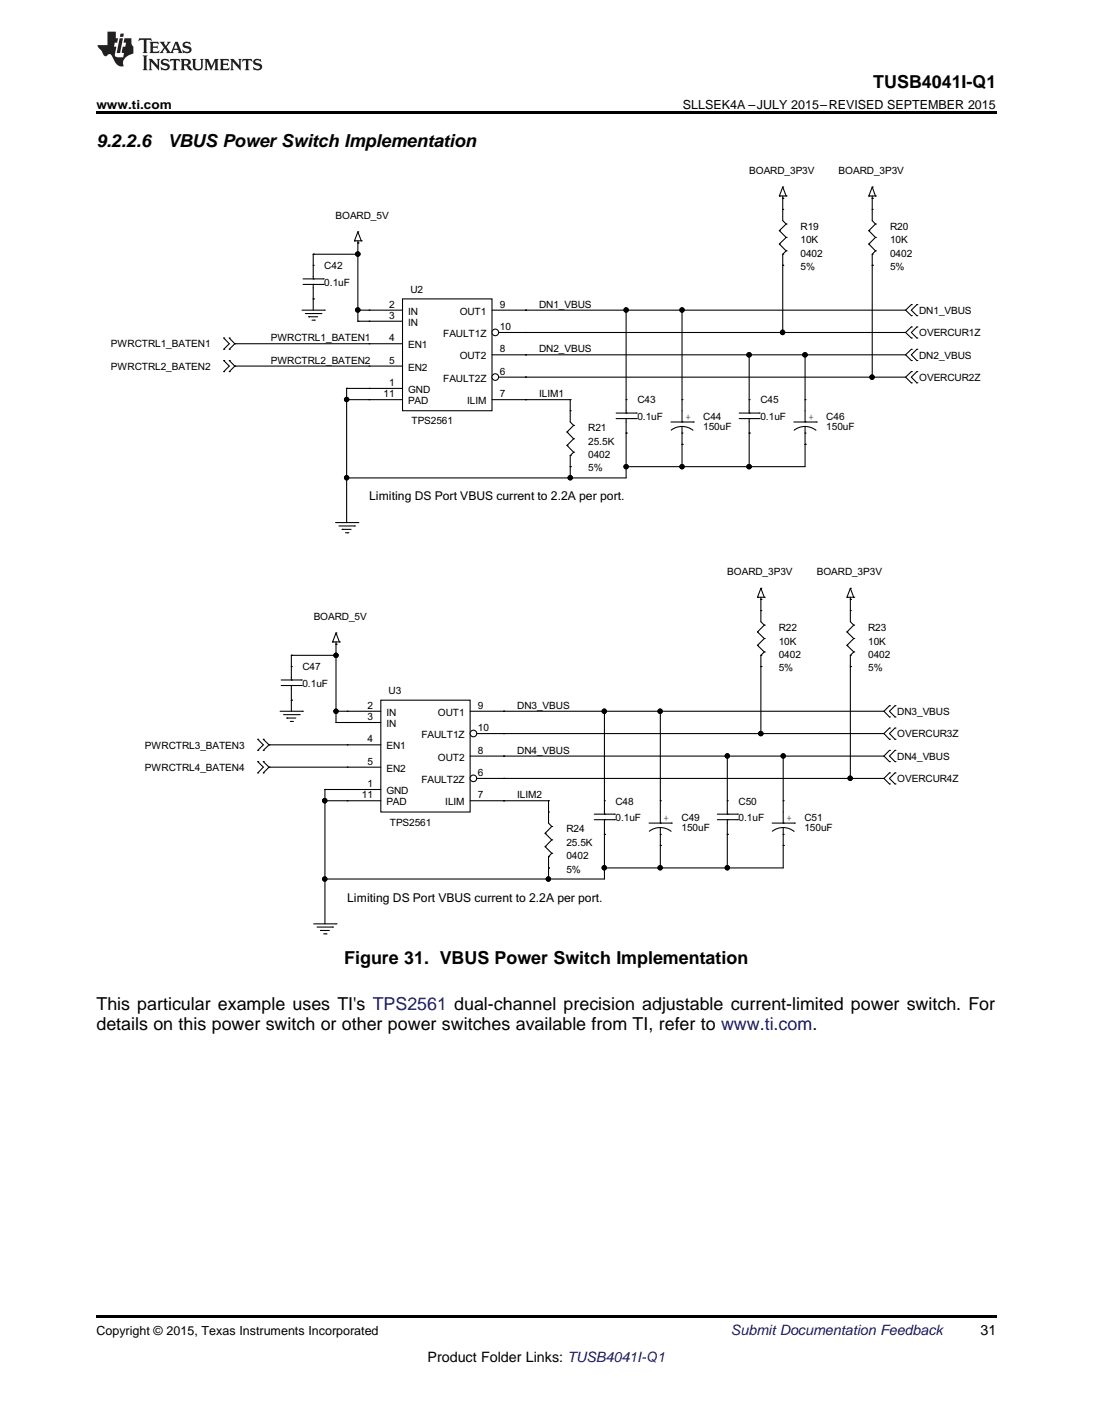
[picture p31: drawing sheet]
<svg xmlns="http://www.w3.org/2000/svg" width="216mm" height="279mm" viewBox="0 0 216 279" stroke-linecap="round" stroke-linejoin="round" font-family="sans-serif">
<defs><g id="words">
<g font-size="3.5">
<text x="172.5" y="17.3">TUSB4041I-Q1</text>
<text x="19" y="28.9">9.2.2.6</text>
<text x="33.1" y="28.9">VBUS Power Switch Implementation</text>
<text x="68" y="190.3">Figure 31. VBUS Power Switch Implementation</text>
<text x="19" y="199.5">This particular example uses TI's TPS2561 dual-channel precision adjustable current-limited power switch. For</text>
<text x="19" y="203.3">details on this power switch or other power switches available from TI, refer to www.ti.com.</text>
</g>
<text font-size="2.8" fill="#0000c8" x="144.4" y="263.6">Submit Documentation Feedback</text>
<g font-size="2.8">
<text x="193.7" y="263.6">31</text>
<text x="84.5" y="268.9">Product Folder Links: TUSB4041I-Q1</text>
</g>
<g font-size="2.5">
<text x="19" y="21.4">www.ti.com</text>
<text x="134.9" y="21.4">SLLSEK4A –JULY 2015–REVISED SEPTEMBER 2015</text>
<text x="19" y="263.6">Copyright © 2015, Texas Instruments Incorporated</text>
</g>
<g font-size="2.4">
<text x="72.9" y="98.8">Limiting DS Port VBUS current to 2.2A per port.</text>
<text x="68.6" y="178">Limiting DS Port VBUS current to 2.2A per port.</text>
</g>
<g font-size="2">
<text x="148" y="34.4">BOARD_3P3V</text>
<text x="165.7" y="34.4">BOARD_3P3V</text>
<text x="66.3" y="43.2">BOARD_5V</text>
<text x="158.1" y="45.4">R19</text>
<text x="175.8" y="45.4">R20</text>
<text x="64.1" y="53.1">C42</text>
<text x="158.1" y="48">10K</text>
<text x="158.1" y="50.7">0402</text>
<text x="158.1" y="53.3">5%</text>
<text x="175.8" y="48">10K</text>
<text x="175.8" y="50.7">0402</text>
<text x="175.8" y="53.3">5%</text>
<text x="64.1" y="56.4">0.1uF</text>
<text x="81.1" y="57.8">U2</text>
<text x="76.9" y="60.7">2</text>
<text x="76.9" y="62.9">3</text>
<text x="80.6" y="62.2">IN</text>
<text x="80.6" y="64.3">IN</text>
<text x="90.8" y="62.2">OUT1</text>
<text x="98.7" y="65.2">10</text>
<text x="98.7" y="60.7">9</text>
<text x="106.5" y="60.8">DN1_VBUS</text>
<text x="181.6" y="62">DN1_VBUS</text>
<text x="21.9" y="68.6">PWRCTRL1_BATEN1</text>
<text x="53.5" y="67.4">PWRCTRL1_BATEN1</text>
<text x="53.5" y="71.8">PWRCTRL2_BATEN2</text>
<text x="76.9" y="67.4">4</text>
<text x="76.9" y="71.8">5</text>
<text x="80.6" y="68.8">EN1</text>
<text x="87.6" y="66.6">FAULT1Z</text>
<text x="90.8" y="71">OUT2</text>
<text x="98.7" y="69.6">8</text>
<text x="106.5" y="69.6">DN2_VBUS</text>
<text x="181.6" y="70.8">DN2_VBUS</text>
<text x="181.6" y="66.4">OVERCUR1Z</text>
<text x="21.9" y="73">PWRCTRL2_BATEN2</text>
<text x="76.9" y="76.2">1</text>
<text x="80.6" y="77.6">GND</text>
<text x="80.6" y="73.2">EN2</text>
<text x="87.6" y="75.4">FAULT2Z</text>
<text x="98.7" y="74">6</text>
<text x="181.6" y="75.2">OVERCUR2Z</text>
<text x="75.8" y="78.4">11</text>
<text x="80.6" y="79.8">PAD</text>
<text x="81.3" y="83.8">TPS2561</text>
<text x="92.3" y="79.8">ILIM</text>
<text x="98.7" y="78.4">7</text>
<text x="106.5" y="78.5">ILIM1</text>
<text x="125.9" y="79.6">C43</text>
<text x="125.9" y="82.9">0.1uF</text>
<text x="135.4" y="82.9">+</text>
<text x="138.9" y="82.9">C44</text>
<text x="150.2" y="79.6">C45</text>
<text x="150.2" y="82.9">0.1uF</text>
<text x="159.7" y="82.9">+</text>
<text x="163.2" y="82.9">C46</text>
<text x="116.2" y="85.2">R21</text>
<text x="116.2" y="87.8">25.5K</text>
<text x="138.9" y="84.9">150uF</text>
<text x="163.2" y="84.9">150uF</text>
<text x="116.2" y="90.5">0402</text>
<text x="116.2" y="93.1">5%</text>
<text x="143.7" y="113.6">BOARD_3P3V</text>
<text x="161.3" y="113.6">BOARD_3P3V</text>
<text x="62" y="122.4">BOARD_5V</text>
<text x="153.8" y="124.6">R22</text>
<text x="171.5" y="124.6">R23</text>
<text x="153.8" y="127.3">10K</text>
<text x="153.8" y="129.9">0402</text>
<text x="171.5" y="127.3">10K</text>
<text x="171.5" y="129.9">0402</text>
<text x="59.7" y="132.4">C47</text>
<text x="59.7" y="135.6">0.1uF</text>
<text x="76.7" y="137">U3</text>
<text x="153.8" y="132.6">5%</text>
<text x="171.5" y="132.6">5%</text>
<text x="72.6" y="139.9">2</text>
<text x="72.6" y="142.2">3</text>
<text x="76.3" y="141.4">IN</text>
<text x="76.3" y="143.6">IN</text>
<text x="86.5" y="141.4">OUT1</text>
<text x="94.4" y="139.9">9</text>
<text x="102.2" y="140">DN3_VBUS</text>
<text x="177.2" y="141.2">DN3_VBUS</text>
<text x="28.6" y="147.8">PWRCTRL3_BATEN3</text>
<text x="72.6" y="146.6">4</text>
<text x="76.3" y="148">EN1</text>
<text x="83.2" y="145.8">FAULT1Z</text>
<text x="94.4" y="144.4">10</text>
<text x="94.4" y="148.8">8</text>
<text x="102.2" y="148.8">DN4_VBUS</text>
<text x="177.2" y="145.6">OVERCUR3Z</text>
<text x="28.6" y="152.2">PWRCTRL4_BATEN4</text>
<text x="72.6" y="155.4">1</text>
<text x="72.6" y="151">5</text>
<text x="76.3" y="152.4">EN2</text>
<text x="83.2" y="154.6">FAULT2Z</text>
<text x="86.5" y="150.2">OUT2</text>
<text x="94.4" y="153.2">6</text>
<text x="177.2" y="150">DN4_VBUS</text>
<text x="177.2" y="154.4">OVERCUR4Z</text>
<text x="71.5" y="157.6">11</text>
<text x="76.3" y="156.8">GND</text>
<text x="76.3" y="159">PAD</text>
<text x="88" y="159">ILIM</text>
<text x="94.4" y="157.6">7</text>
<text x="102.2" y="157.7">ILIM2</text>
<text x="121.6" y="158.9">C48</text>
<text x="145.9" y="158.9">C50</text>
<text x="77" y="163.1">TPS2561</text>
<text x="111.9" y="164.4">R24</text>
<text x="111.9" y="167">25.5K</text>
<text x="121.6" y="162.2">0.1uF</text>
<text x="131.1" y="162.1">+</text>
<text x="134.6" y="162.2">C49</text>
<text x="134.6" y="164.1">150uF</text>
<text x="145.9" y="162.2">0.1uF</text>
<text x="155.4" y="162.1">+</text>
<text x="158.9" y="162.2">C51</text>
<text x="158.9" y="164.1">150uF</text>
<text x="111.9" y="169.7">0402</text>
<text x="111.9" y="172.3">5%</text>
</g>
</g></defs>
<path d="M19 259.7h177.8v.5h-177.8z" fill="#000"/>
<g fill="none" stroke="#000" stroke-width=".21">
<path d="M153.9 38.7h.1M154.6 39.2h.1M154.6 36.9h.1M154.6 38.7v4.9l.7 .6-1.4 1.3 1.4 1.4-1.4 1.3 1.4 1.3-.7 .7v15.5M154.6 36.9l.7 1.8h-1.4zM155.3 38.7h.1M171.6 38.7h.1M172.3 39.2h.1M172.3 36.9h.1M172.3 38.7v2.6M172.3 36.9l.6 1.8h-1.3zM172.9 38.7h.1"/>
<path d="M59.9 56.2h3.9M59.9 55.1h3.9M61.9 50.2h.1M61.9 59h.1M61.9 55.1h.1M61.9 56.2h.1M61.9 52.4h.1M61.9 56.2v5M63.8 56.2h.1M63.8 55.1h.1M70 47.6h.1M70.7 48h.1"/>
<path d="M70.7 50.2h.1M70.7 45.8h.1M70.7 50.2h-8.8v4.9M70.7 47.6v15.8h8.8M70.7 45.8l.7 1.8h-1.4zM71.4 47.6h.1M79.5 59h17.7v22.1h-17.7zM153.9 45.5h.1M153.9 48.2h.1M154.6 52.4h.1M154.6 50.2h.1M154.6 41.3h.1"/>
<path d="M155.3 44.2h.1M155.3 46.9h.1M155.3 49.5h.1M172.3 52.4h.1M172.3 52.4v22.1M44.2 73.4h.1M44.2 71.2h.1M44.2 69h.1M44.2 66.7h.1M44.2 71.2l1.1 1.1-1.1 1.1M44.2 66.7l1.1 1.2-1.1 1.1M45.3 71.2h.1"/>
<path d="M45.3 73.4h.1M45.3 66.7h.1M45.3 69h.1M45.3 71.2l1.1 1.1M45.3 66.7l1.1 1.2M46.4 67.9h.1M46.4 72.3h.1M46.4 67.9h33.1M46.4 72.3h33.1M46.4 72.3l-1.1 1.1M46.4 67.9l-1.1 1.1M59.6 61.2h4.5"/>
<path d="M60.3 61.9h3.1M61 62.5h.1M61 62.5h1.8M61.6 63.2h.5M62.1 63.2h.1M63.4 61.9h.1M64.1 61.2h.1M68.5 76.7h.1M68.5 78.9h.1M68.5 78.9h4.4M70.7 61.2h.1M70.7 63.4h.1"/>
<path d="M70.7 61.2h8.8M72.9 76.7h.1M72.9 61.2h.1M72.9 63.4h.1M72.9 67.9h.1M72.9 72.3h.1M79.5 76.7h-11v26.5M103.8 74.5h.1M103.8 78.9h.1M103.8 61.2h.1M103.8 65.7h.1M103.8 70.1h.1"/>
<path d="M103.8 74.5h75.1M103.8 70.1h75.1M103.8 61.2h75.1M103.8 78.9h8.8v2.2M103.8 65.7h75.1M112.6 78.9h.1M123.7 61.2h.1M123.7 61.2v17.7M134.7 61.2h.1M134.7 78.9h.1M134.7 61.2v22.1M148 70.1h.1"/>
<path d="M148 70.1v8.8M154.6 65.7h.1M159 70.1h.1M159 70.1v8.8M172.3 74.5h.1M178.9 70.1l1.1 1.1M178.9 61.2l1.1 1.1M178.9 74.5l1.1 1.1M178.9 65.7l1.1 1M180 69h.1M180 71.2h.1M180 60.1h.1"/>
<path d="M180 62.3h.1M180 73.4h.1M180 75.6h.1M180 64.6h.1M180 66.7h.1M180 69l-1.1 1.1M180 60.1l-1.1 1.1M180 73.4l-1.1 1.1M180 64.6l-1.1 1.1M181.1 71.2h.1M181.1 69h.1M181.1 62.3h.1"/>
<path d="M181.1 60.1h.1M181.1 75.6h.1M181.1 73.4h.1M181.1 66.7h.1M181.1 64.6h.1M181.1 69l-1.1 1.1 1.1 1.1M181.1 60.1l-1.1 1.1 1.1 1.1M181.1 73.4l-1.1 1.1 1.1 1.1M181.1 64.6l-1.1 1.1 1.1 1M68.5 94.4h.1M112.6 94.4h.1M112.6 92.1h.1"/>
<path d="M112.6 92.1v2.3M123.7 92.1h.1M123.7 85.5h.1M123.7 85.5v8.9h-55.2M132.5 83.3h4.4M134.7 87.7h.1M134.7 92.1h.1M134.7 85.5h.1M134.7 83.3h.1M134.7 84.2l.9 .1 1.3 .6M134.7 84.2l-.9 .1-1.2 .6M134.7 84.2v7.9"/>
<path d="M136.9 83.3h.1M148 85.5h.1M148 92.1h.1M148 85.5v6.6M159 87.7h.1M159 87.7v4.4h-35.3M66.3 103.2h4.4M67 103.9h3M67.6 104.5h.1M67.6 104.5h1.7M68.3 105.2h.4M68.7 105.2h.1"/>
<path d="M70 103.9h.1M70.7 103.2h.1"/>
<circle cx="70.7" cy="50.2" r=".43"/>
<circle cx="68.5" cy="78.9" r=".42"/>
<circle cx="70.7" cy="61.2" r=".43"/>
<circle cx="123.7" cy="61.2" r=".42"/>
<circle cx="134.7" cy="61.2" r=".42"/>
<circle cx="148" cy="70.1" r=".43"/>
<circle cx="154.6" cy="65.6" r=".43"/>
<circle cx="159" cy="70.1" r=".43"/>
<circle cx="172.3" cy="74.5" r=".42"/>
<circle cx="68.5" cy="94.3" r=".42"/>
<circle cx="112.6" cy="94.3" r=".42"/>
<circle cx="123.7" cy="92.1" r=".42"/>
<circle cx="134.7" cy="92.1" r=".42"/>
<circle cx="148" cy="92.1" r=".43"/>
</g>
<g fill="#000">
<circle cx="70.7" cy="50.2" r=".43"/>
<circle cx="68.5" cy="78.9" r=".42"/>
<circle cx="70.7" cy="61.2" r=".43"/>
<circle cx="123.7" cy="61.2" r=".42"/>
<circle cx="134.7" cy="61.2" r=".42"/>
<circle cx="148" cy="70.1" r=".43"/>
<circle cx="154.6" cy="65.6" r=".43"/>
<circle cx="159" cy="70.1" r=".43"/>
<circle cx="172.3" cy="74.5" r=".42"/>
<circle cx="68.5" cy="94.3" r=".42"/>
<circle cx="112.6" cy="94.3" r=".42"/>
<circle cx="123.7" cy="92.1" r=".42"/>
<circle cx="134.7" cy="92.1" r=".42"/>
<circle cx="148" cy="92.1" r=".43"/>
</g>
<circle cx="97.8" cy="74.5" r=".65" fill="#fff"/>
<g fill="none" stroke="#000" stroke-width=".21">
<path d="M97.2 78.9h6.6M97.2 70.1h6.6M97.2 61.2h6.6M98.5 74.5h5.3M103.8 74.5h.1M103.8 78.9h.1M103.8 70.1h.1M103.8 61.2h.1"/>
<circle cx="97.8" cy="74.5" r=".65"/>
</g>
<circle cx="97.8" cy="65.6" r=".65" fill="#fff"/>
<g fill="none" stroke="#000" stroke-width=".21">
<path d="M171.6 45.5h.1M171.6 48.2h.1M172.3 50.2h.1M172.3 41.3h.1M172.3 52.4h.1M172.3 41.3v2.3l.6 .6-1.3 1.3 1.3 1.4-1.3 1.3 1.3 1.3-.6 .7v2.2M172.9 44.2h.1M172.9 46.9h.1M172.9 49.5h.1M72.9 78.9h.1M72.9 78.9h6.6M98.5 65.7h5.3"/>
<path d="M103.8 65.7h.1M123.7 78.9h.1M123.7 78.9v2.7M148 78.9h.1M148 78.9v2.7M159 78.9h.1M159 78.9v4.4M112 85.3h.1M112 87.9h.1M112.6 90h.1M112.6 81.1h.1M112.6 92.1h.1"/>
<path d="M112.6 81.1v2.2l.7 .7-1.3 1.3 1.3 1.3-1.3 1.3 1.3 1.4-.7 .7v2.1M113.3 84h.1M113.3 86.6h.1M113.3 89.3h.1M121.7 82.7h4M121.7 81.6h4M123.7 81.6h.1M123.7 82.7h.1M123.7 85.5h.1M123.7 82.7v2.8M125.7 82.7h.1M125.7 81.6h.1"/>
<path d="M146 82.7h4M146 81.6h4M148 81.6h.1M148 82.7h.1M148 85.5h.1M148 82.7v2.8M150 82.7h.1M150 81.6h.1M156.8 83.3h4.4M159 85.5h.1M159 83.3h.1M159 87.7h.1"/>
<path d="M159 84.2l1.4 .3 .8 .5M159 84.2l-.9 .1-1.2 .6M159 84.2v3.5M161.2 83.3h.1M149.6 117.9h.1M150.3 118.4h.1M150.3 116.2h.1M150.3 117.9v2.7M150.3 116.2l.7 1.7h-1.4zM151 117.9h.1M167.3 117.9h.1M168 118.4h.1"/>
<path d="M168 116.2h.1M168 117.9v2.7M168 116.2l.6 1.7h-1.3zM168.6 117.9h.1M57.6 129.4h.1M57.6 138.3h.1M57.6 138.3v2.1M65.7 126.8h.1M66.4 127.2h.1M66.4 129.4h.1M66.4 125h.1M66.4 129.4h-8.8v2.2"/>
<path d="M66.4 126.8v15.9h8.8M66.4 125l.6 1.8h-1.3zM67 126.8h.1M75.2 138.3h17.7v22h-17.7zM150.3 131.6h.1M150.3 131.6v13.3M168 131.6h.1M168 131.6v22.1M175.7 139.3h.1M175.7 139.3l-1.1 1.1M176.8 139.3h.1M176.8 139.3l-1.1 1.1 1.1 1.2"/>
<path d="M50.9 152.6h.1M50.9 150.4h.1M50.9 148.2h.1M50.9 146h.1M50.9 150.4l1.1 1.1-1.1 1.1M50.9 146l1.1 1.1-1.1 1.1M52 150.4h.1M52 152.6h.1M52 146h.1M52 148.2h.1M52 150.4l1.1 1.1M52 146l1.1 1.1"/>
<path d="M53.1 147.1h.1M53.1 151.5h.1M53.1 147.1h22.1M53.1 151.5h22.1M53.1 151.5l-1.1 1.1M53.1 147.1l-1.1 1.1M55.3 140.4h4.4M56 141.1h3.1M56.7 141.8h.1M56.7 141.8h1.7M57.3 142.5h.5M57.8 142.5h.1"/>
<path d="M59.1 141.1h.1M59.7 140.4h.1M64.2 155.9h.1M64.2 158.1h.1M64.2 158.1h4.4M66.4 140.4h.1M66.4 142.7h.1M66.4 140.4h8.8M68.6 155.9h.1M68.6 140.4h.1M68.6 142.7h.1M68.6 147.1h.1"/>
<path d="M68.6 151.5h.1M75.2 155.9h-11v26.5M99.5 153.7h.1M99.5 158.1h.1M99.5 140.4h.1M99.5 144.9h.1M99.5 149.3h.1M99.5 153.7h75.1M99.5 149.3h75.1M99.5 140.4h75.1M99.5 158.1h8.9v2.2M99.5 144.9h75.1"/>
<path d="M108.4 158.1h.1M119.4 140.4h.1M119.4 140.4v17.7M130.4 140.4h.1M130.4 158.1h.1M130.4 140.4v22.1M143.7 149.3h.1M143.7 149.3v8.8M150.3 144.9h.1M154.7 149.3h.1M154.7 149.3v8.8M168 153.7h.1"/>
<path d="M174.6 149.3l1.1 1.1M174.6 140.4l1.1 1.2M174.6 153.7l1.1 1.1M174.6 144.9l1.1 1.1M175.7 148.2h.1M175.7 150.4h.1M175.7 141.6h.1M175.7 152.6h.1M175.7 154.8h.1M175.7 143.8h.1M175.7 146h.1M175.7 148.2l-1.1 1.1"/>
<path d="M175.7 152.6l-1.1 1.1M175.7 143.8l-1.1 1.1M176.8 150.4h.1M176.8 148.2h.1M176.8 141.6h.1M176.8 154.8h.1M176.8 152.6h.1M176.8 146h.1M176.8 143.8h.1M176.8 148.2l-1.1 1.1 1.1 1.1M176.8 152.6l-1.1 1.1 1.1 1.1M176.8 143.8l-1.1 1.1 1.1 1.1"/>
<path d="M64.2 173.6h.1M108.4 173.6h.1M108.4 171.4h.1M108.4 171.4v2.2M119.4 171.4h.1M119.4 164.7h.1M119.4 164.7v8.9h-55.2M128.2 162.5h4.4M130.4 166.9h.1M130.4 171.4h.1M130.4 164.7h.1M130.4 162.5h.1"/>
<path d="M130.4 163.4l.9 .1 1.3 .6M130.4 163.4l-.9 .1-1.2 .6M130.4 163.4v8M132.6 162.5h.1M143.7 164.7h.1M143.7 171.4h.1M143.7 164.7v6.7M154.7 166.9h.1M154.7 166.9v4.5h-35.3M62 182.4h4.4M62.6 183.1h3.1M63.3 183.7h.1"/>
<path d="M63.3 183.7h1.8M63.9 184.4h.5M64.4 184.4h.1M65.7 183.1h.1M66.4 182.4h.1"/>
<circle cx="70.7" cy="50.2" r=".43"/>
<circle cx="68.5" cy="78.9" r=".42"/>
<circle cx="70.7" cy="61.2" r=".43"/>
<circle cx="97.8" cy="65.6" r=".65"/>
<circle cx="123.7" cy="61.2" r=".42"/>
<circle cx="134.7" cy="61.2" r=".42"/>
<circle cx="148" cy="70.1" r=".43"/>
<circle cx="154.6" cy="65.6" r=".43"/>
<circle cx="159" cy="70.1" r=".43"/>
<circle cx="172.3" cy="74.5" r=".42"/>
<circle cx="68.5" cy="94.3" r=".42"/>
<circle cx="112.6" cy="94.3" r=".42"/>
<circle cx="123.7" cy="92.1" r=".42"/>
<circle cx="134.7" cy="92.1" r=".42"/>
<circle cx="148" cy="92.1" r=".43"/>
<circle cx="66.4" cy="129.4" r=".42"/>
<circle cx="64.1" cy="158.1" r=".43"/>
<circle cx="66.4" cy="140.4" r=".42"/>
<circle cx="119.4" cy="140.4" r=".42"/>
<circle cx="130.4" cy="140.4" r=".42"/>
<circle cx="143.7" cy="149.3" r=".42"/>
<circle cx="150.3" cy="144.9" r=".43"/>
<circle cx="154.7" cy="149.3" r=".42"/>
<circle cx="167.9" cy="153.7" r=".42"/>
<circle cx="64.1" cy="173.6" r=".42"/>
<circle cx="108.3" cy="173.6" r=".42"/>
<circle cx="119.4" cy="171.3" r=".42"/>
<circle cx="130.4" cy="171.3" r=".42"/>
<circle cx="143.7" cy="171.3" r=".42"/>
</g>
<g fill="#000">
<circle cx="70.7" cy="50.2" r=".43"/>
<circle cx="68.5" cy="78.9" r=".42"/>
<circle cx="70.7" cy="61.2" r=".43"/>
<circle cx="123.7" cy="61.2" r=".42"/>
<circle cx="134.7" cy="61.2" r=".42"/>
<circle cx="148" cy="70.1" r=".43"/>
<circle cx="154.6" cy="65.6" r=".43"/>
<circle cx="159" cy="70.1" r=".43"/>
<circle cx="172.3" cy="74.5" r=".42"/>
<circle cx="68.5" cy="94.3" r=".42"/>
<circle cx="112.6" cy="94.3" r=".42"/>
<circle cx="123.7" cy="92.1" r=".42"/>
<circle cx="134.7" cy="92.1" r=".42"/>
<circle cx="148" cy="92.1" r=".43"/>
<circle cx="66.4" cy="129.4" r=".42"/>
<circle cx="64.1" cy="158.1" r=".43"/>
<circle cx="66.4" cy="140.4" r=".42"/>
<circle cx="119.4" cy="140.4" r=".42"/>
<circle cx="130.4" cy="140.4" r=".42"/>
<circle cx="143.7" cy="149.3" r=".42"/>
<circle cx="150.3" cy="144.9" r=".43"/>
<circle cx="154.7" cy="149.3" r=".42"/>
<circle cx="167.9" cy="153.7" r=".42"/>
<circle cx="64.1" cy="173.6" r=".42"/>
<circle cx="108.3" cy="173.6" r=".42"/>
<circle cx="119.4" cy="171.3" r=".42"/>
<circle cx="130.4" cy="171.3" r=".42"/>
<circle cx="143.7" cy="171.3" r=".42"/>
</g>
<circle cx="93.5" cy="153.7" r=".65" fill="#fff"/>
<g fill="none" stroke="#000" stroke-width=".21">
<path d="M92.9 158.1h6.6M92.9 149.3h6.6M92.9 140.4h6.6M94.2 153.7h5.3M99.5 153.7h.1M99.5 158.1h.1M99.5 149.3h.1M99.5 140.4h.1"/>
<circle cx="93.5" cy="153.7" r=".65"/>
</g>
<circle cx="93.5" cy="144.8" r=".65" fill="#fff"/>
<g fill="none" stroke="#000" stroke-width=".21">
<path d="M55.5 135.4h4M55.5 134.3h4M57.6 134.3h.1M57.6 135.4h.1M57.6 131.6h.1M57.6 138.3h.1M57.6 131.6v2.7M57.6 135.4v2.9M59.5 135.4h.1M59.5 134.3h.1M149.6 124.8h.1M149.6 127.4h.1"/>
<path d="M150.3 129.4h.1M150.3 120.6h.1M150.3 131.6h.1M150.3 120.6v2.2l.7 .6-1.4 1.4 1.4 1.3-1.4 1.3 1.4 1.3-.7 .7v2.2M151 123.4h.1M151 126.1h.1M151 128.7h.1M167.3 124.8h.1M167.3 127.4h.1M168 129.4h.1M168 120.6h.1M168 131.6h.1"/>
<path d="M168 120.6v2.2l.6 .6-1.3 1.4 1.3 1.3-1.3 1.3 1.3 1.3-.6 .7v2.2M168.6 123.4h.1M168.6 126.1h.1M168.6 128.7h.1M68.6 158.1h.1M68.6 158.1h6.6M94.2 144.9h5.3M99.5 144.9h.1M119.4 158.1h.1M119.4 158.1v2.7M143.7 158.1h.1M143.7 158.1v2.7"/>
<path d="M154.7 158.1h.1M154.7 158.1v4.4M107.7 164.5h.1M107.7 167.2h.1M108.4 169.2h.1M108.4 160.3h.1M108.4 171.4h.1M108.4 160.3v2.2l.6 .7-1.3 1.3 1.3 1.3-1.3 1.4 1.3 1.3-.6 .7v2.2M109 163.2h.1M109 165.8h.1M109 168.5h.1M117.4 161.9h4"/>
<path d="M117.4 160.8h4M119.4 160.8h.1M119.4 161.9h.1M119.4 164.7h.1M119.4 161.9v2.8M121.4 161.9h.1M121.4 160.8h.1M141.7 161.9h4M141.7 160.8h4M143.7 160.8h.1M143.7 161.9h.1M143.7 164.7h.1"/>
<path d="M143.7 161.9v2.8M145.7 161.9h.1M145.7 160.8h.1M152.5 162.5h4.4M154.7 164.7h.1M154.7 162.5h.1M154.7 166.9h.1M154.7 163.4l.9 .1 1.3 .7M154.7 163.4l-.9 .1-1.2 .6M154.7 163.4v3.5M156.9 162.5h.1"/>
<circle cx="66.4" cy="129.4" r=".42"/>
<circle cx="64.1" cy="158.1" r=".43"/>
<circle cx="66.4" cy="140.4" r=".42"/>
<circle cx="93.5" cy="144.8" r=".65"/>
<circle cx="119.4" cy="140.4" r=".42"/>
<circle cx="130.4" cy="140.4" r=".42"/>
<circle cx="143.7" cy="149.3" r=".42"/>
<circle cx="150.3" cy="144.9" r=".43"/>
<circle cx="154.7" cy="149.3" r=".42"/>
<circle cx="167.9" cy="153.7" r=".42"/>
<circle cx="64.1" cy="173.6" r=".42"/>
<circle cx="108.3" cy="173.6" r=".42"/>
<circle cx="119.4" cy="171.3" r=".42"/>
<circle cx="130.4" cy="171.3" r=".42"/>
<circle cx="143.7" cy="171.3" r=".42"/>
</g>
<g fill="#000">
<circle cx="66.4" cy="129.4" r=".42"/>
<circle cx="64.1" cy="158.1" r=".43"/>
<circle cx="66.4" cy="140.4" r=".42"/>
<circle cx="119.4" cy="140.4" r=".42"/>
<circle cx="130.4" cy="140.4" r=".42"/>
<circle cx="143.7" cy="149.3" r=".42"/>
<circle cx="150.3" cy="144.9" r=".43"/>
<circle cx="154.7" cy="149.3" r=".42"/>
<circle cx="167.9" cy="153.7" r=".42"/>
<circle cx="64.1" cy="173.6" r=".42"/>
<circle cx="108.3" cy="173.6" r=".42"/>
<circle cx="119.4" cy="171.3" r=".42"/>
<circle cx="130.4" cy="171.3" r=".42"/>
<circle cx="143.7" cy="171.3" r=".42"/>
</g>
<path d="M19 22h177.8v.5h-177.8z" fill="#000"/>
<g fill="#231f20">
<path d="M27.5 7.6l-.1 .5 .4-.2h.6v.1v2.1l-.2 .4h1l-.3-.4v-2.1l.1-.1h.5l.5 .2-.2-.5zM29.5 8.3l.2 .3v1.5l-.2 .4h1.8l.2-.6a1.04 1.04 0 0 1-1.3 .2v-.7h.6l.3 .2v-.6l-.3 .2h-.6v-.6l.8-.1 .4 .3-.2-.5zM31.5 8.3l.9 1.1-.9 1.1h.8l-.2-.2 .5-.7 .4 .7-.2 .2h1.5l-.1-.2 .1-.4h.9l.1 .4-.2 .2h1l-.3-.3-.7-1.9h-.5l-.9 2-.8-1 .9-1h-.8l.1 .3-.3 .5-.4-.6 .2-.2zM34.7 8.6l.4 1h-.7zM36.3 8.4a.63 .63 0 0 0-.2 .7 .63 .63 0 0 0 .6 .4l.6 .2 .1 .2a.75 .75 0 0 1-.7 .4 .75 .75 0 0 1-.6-.5l.1 .7 .1-.1a1.11 1.11 0 0 0 1.5-.6 1.13 1.13 0 0 0-1.2-.8l-.1-.4a1.04 1.04 0 0 1 1.2 .2l-.2-.5-.1 .1-.5-.2zM28.2 10.9l.2 .4v2.2l-.2 .4h1l-.3-.4v-2.2l.3-.4zM29.3 11.6l.3 .4v1.5l-.3 .4h.8l-.2-.4v-1.3l1.5 1.7v-1.9l.2-.4h-.7l.2 .4v.9l-1.1-1.3zM32 11.8a.62 .62 0 0 0-.2 .7 .62 .62 0 0 0 .6 .4l.6 .1 .1 .3a.76 .76 0 0 1-.7 .3 .76 .76 0 0 1-.6-.4l.1 .7 .1-.1a1.11 1.11 0 0 0 1.5-.6 1.13 1.13 0 0 0-1.2-.8l-.1-.4a1.04 1.04 0 0 1 1.2 .2l-.2-.6-.1 .1-.5-.1zM33.7 11.6l-.2 .6a.61 .61 0 0 1 .8-.3v1.6l-.2 .4h.9l-.2-.4v-1.6a.63 .63 0 0 1 .8 .3l-.2-.6zM35.6 11.6l.3 .4v1.5l-.3 .4h1l-.2-.2v-.8l.5 .2a.76 .76 0 0 0 1.2 .7l-1-1a.58 .58 0 0 0 .6-.5 .58 .58 0 0 0-.5-.6zM36.4 11.9h.1a.45 .45 0 0 1 .5 .1 .45 .45 0 0 1 .1 .5l-.7 .2zM37.9 11.6l.2 .2a2.17 2.17 0 0 0 .3 1.9 .99 .99 0 0 0 1.6-.6v-1.1l.2-.4h-.7l.2 .2a1.92 1.92 0 0 1-.2 1.8 .6 .6 0 0 1-.9-.5v-1.1l.2-.4zM40.4 11.6l.2 .4v1.5l-.2 .4h.7l-.2-.4v-1.4l.8 1.8 .8-1.8v1.4l-.2 .4h.9l-.2-.4v-1.5l.2-.4h-.8l-.6 1.5-.6-1.5zM43.4 11.6l.2 .4v1.5l-.2 .4h1.8l.2-.6a1.04 1.04 0 0 1-1.3 .1v-.6h.5l.4 .2v-.6l-.4 .2h-.5v-.7h.8l.3 .3-.1-.6zM45.5 11.6l.2 .4v1.5l-.2 .4h.7l-.2-.4v-1.3l1.5 1.7v-1.9l.2-.4h-.7l.2 .4v.9l-1.1-1.3zM47.9 11.6l-.1 .6a.61 .61 0 0 1 .8-.3v1.6l-.3 .4h1l-.3-.4 .1-1.6a.63 .63 0 0 1 .7 .3l-.1-.6zM50.2 11.8a.62 .62 0 0 0-.2 .7 .62 .62 0 0 0 .6 .4l.6 .1 .2 .3a.76 .76 0 0 1-.8 .3 .76 .76 0 0 1-.6-.4l.1 .7 .2-.1a1.11 1.11 0 0 0 1.5-.6 1.13 1.13 0 0 0-1.3-.8l-.1-.4a1.04 1.04 0 0 1 1.2 .2l-.1-.6-.2 .1-.5-.1z"/>
<path d="M21.2 6.3v2.6h-1.9l.1 .4 .7 .9a.91 .91 0 0 0 1 .8 .56 .56 0 0 1 .5-.3 .56 .56 0 0 1 .5 .3l.4 .8a1.53 1.53 0 0 0 1.9 1.2 1.54 1.54 0 0 1 1-2.1l.9-.3v-1.4a1.52 1.52 0 0 1-.3-1.6h-1.4l-.2 .8h.5l-.2 .8h-.4l-.2 1v.2l.4 .1-.2 .8a1.93 1.93 0 0 1-1.6-.3l.3-1.8h-.5l.2-.8h.4l.2-.8h-.4v-1.3zM23.6 7.6l-.6 2.9h.7l.6-2.9zM23.8 6.6l-.1 .7h.6l.2-.7z"/>
</g>
<use href="#words"/>
</svg>
